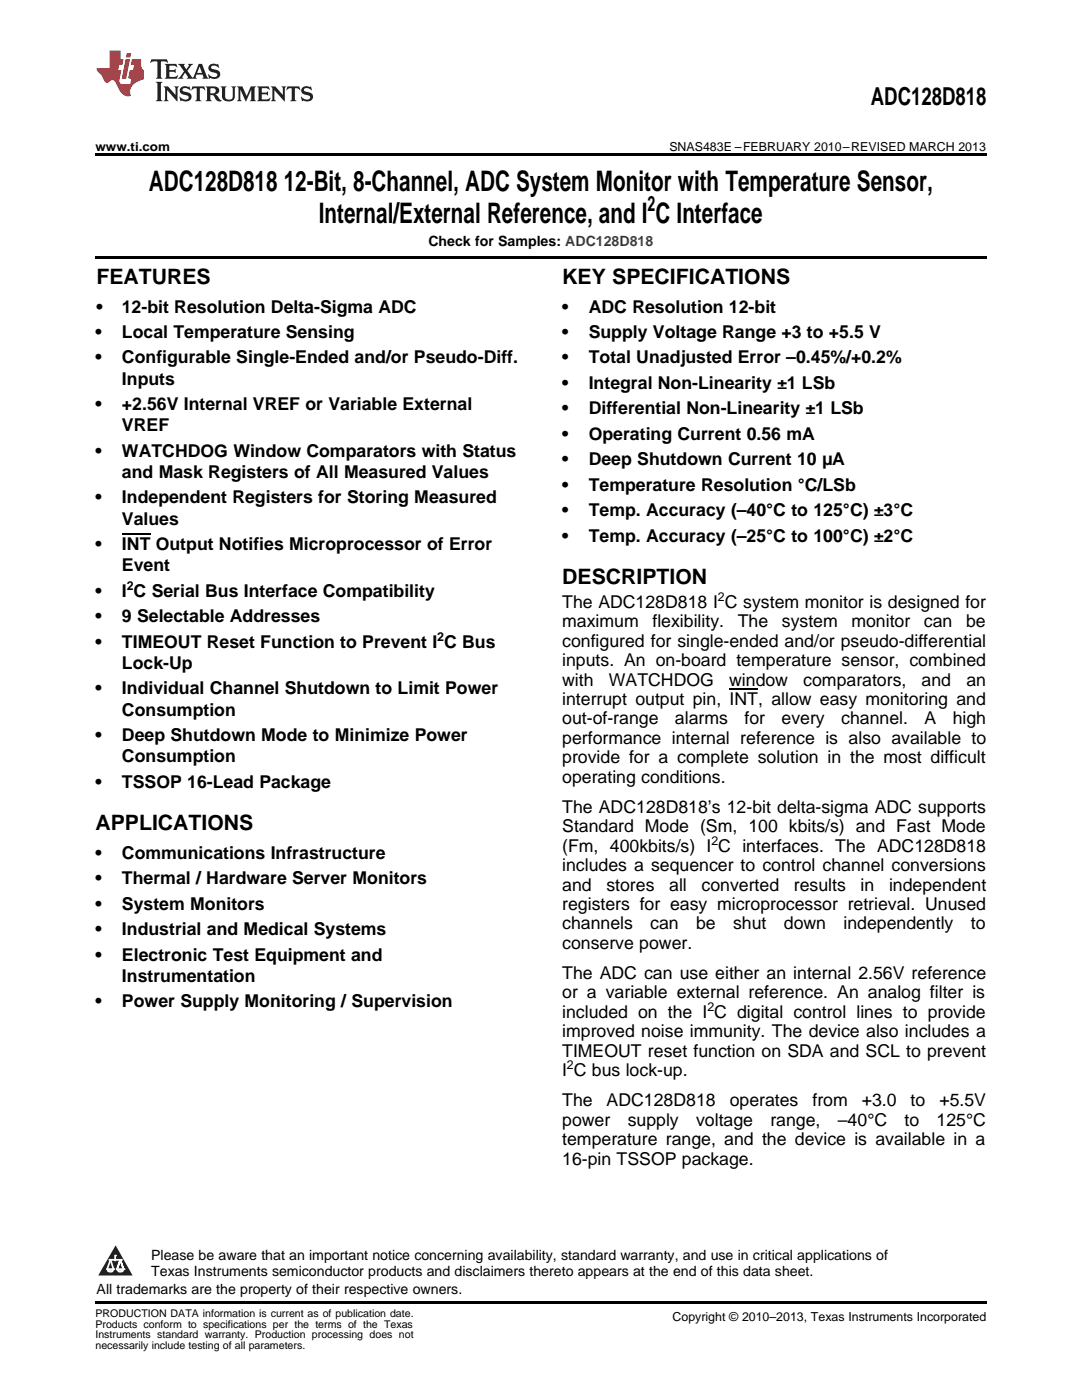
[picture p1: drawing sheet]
<svg xmlns="http://www.w3.org/2000/svg" width="216mm" height="279mm" viewBox="0 0 216 279" stroke-linecap="round" stroke-linejoin="round" font-family="sans-serif">
<defs><g id="words">
<g font-size="5.6">
<text x="29.7" y="38.1">ADC128D818</text>
<text x="56.6" y="38.1">12-Bit, 8-Channel, ADC System Monitor with Temperature Sensor,</text>
<text x="63.6" y="44.4">Internal/External Reference, and I C Interface</text>
</g>
<text font-size="4.9" x="173.8" y="21">ADC128D818</text>
<g font-size="4.2">
<text x="129.2" y="42.2">2</text>
<text x="19.2" y="56.7">FEATURES</text>
<text x="112.2" y="56.7">KEY SPECIFICATIONS</text>
<text x="112.2" y="116.6">DESCRIPTION</text>
<text x="19" y="165.7">APPLICATIONS</text>
</g>
<g font-size="3.5">
<text x="19.2" y="62.4">•</text>
<text x="24.3" y="62.4">12-bit Resolution Delta-Sigma ADC</text>
<text x="112.2" y="62.4">•</text>
<text x="117.5" y="62.4">ADC Resolution 12-bit</text>
<text x="19" y="67.5">•</text>
<text x="24.3" y="67.5">Local Temperature Sensing</text>
<text x="112.2" y="67.5">•</text>
<text x="117.5" y="67.5">Supply Voltage Range +3 to +5.5 V</text>
<text x="19" y="72.5">•</text>
<text x="24.3" y="72.5">Configurable Single-Ended and/or Pseudo-Diff.</text>
<text x="24.3" y="76.8">Inputs</text>
<text x="112.2" y="72.5">•</text>
<text x="112.2" y="77.6">•</text>
<text x="117.5" y="72.5">Total Unadjusted Error –0.45%/+0.2%</text>
<text x="117.5" y="77.6">Integral Non-Linearity ±1 LSb</text>
<text x="19" y="81.8">•</text>
<text x="24.3" y="81.8">+2.56V Internal VREF or Variable External</text>
<text x="112.2" y="82.7">•</text>
<text x="117.5" y="82.7">Differential Non-Linearity ±1 LSb</text>
<text x="24.3" y="86.1">VREF</text>
<text x="112.2" y="87.8">•</text>
<text x="117.5" y="87.8">Operating Current 0.56 mA</text>
<text x="19" y="91.2">•</text>
<text x="24.3" y="91.2">WATCHDOG Window Comparators with Status</text>
<text x="24.3" y="95.4">and Mask Registers of All Measured Values</text>
<text x="112.2" y="92.9">•</text>
<text x="117.5" y="92.9">Deep Shutdown Current 10 µA</text>
<text x="19" y="100.5">•</text>
<text x="24.3" y="100.5">Independent Registers for Storing Measured</text>
<text x="112.2" y="97.9">•</text>
<text x="117.5" y="97.9">Temperature Resolution °C/LSb</text>
<text x="24.3" y="104.7">Values</text>
<text x="112.2" y="103">•</text>
<text x="117.5" y="103">Temp. Accuracy (–40°C to 125°C) ±3°C</text>
<text x="19" y="109.8">•</text>
<text x="24.3" y="109.8">INT Output Notifies Microprocessor of Error</text>
<text x="112.2" y="108.1">•</text>
<text x="117.5" y="108.1">Temp. Accuracy (–25°C to 100°C) ±2°C</text>
<text x="19" y="119.1">•</text>
<text x="24.3" y="114">Event</text>
<text x="24.3" y="119.1">I C Serial Bus Interface Compatibility</text>
<text x="19" y="124.2">•</text>
<text x="24.3" y="124.2">9 Selectable Addresses</text>
<text x="112.2" y="121.3">The ADC128D818 I C system monitor is designed for</text>
<text x="112.2" y="125.2">maximum</text>
<text x="130.2" y="125.2">flexibility.</text>
<text x="147.2" y="125.2">The</text>
<text x="156" y="125.2">system</text>
<text x="169.9" y="125.2">monitor</text>
<text x="184.4" y="125.2">can</text>
<text x="192.8" y="125.2">be</text>
<text x="19" y="129.3">•</text>
<text x="24.3" y="129.3">TIMEOUT Reset Function to Prevent I C Bus</text>
<text x="112.2" y="129">configured for single-ended and/or pseudo-differential</text>
<text x="24.3" y="133.5">Lock-Up</text>
<text x="112.2" y="132.9">inputs. An on-board temperature sensor, combined</text>
<text x="112.2" y="136.8">with</text>
<text x="121.5" y="136.8">WATCHDOG</text>
<text x="145.5" y="136.8">window</text>
<text x="160.3" y="136.8">comparators,</text>
<text x="183.9" y="136.8">and</text>
<text x="192.8" y="136.8">an</text>
<text x="19" y="138.6">•</text>
<text x="24.3" y="138.6">Individual Channel Shutdown to Limit Power</text>
<text x="24.3" y="142.8">Consumption</text>
<text x="112.2" y="140.7">interrupt output pin, INT, allow easy monitoring and</text>
<text x="19" y="147.9">•</text>
<text x="24.3" y="147.9">Deep Shutdown Mode to Minimize Power</text>
<text x="112.2" y="144.6">out-of-range</text>
<text x="112.2" y="148.4">performance internal reference is also available to</text>
<text x="134.7" y="144.6">alarms</text>
<text x="148.5" y="144.6">for</text>
<text x="155.9" y="144.6">every</text>
<text x="167.8" y="144.6">channel.</text>
<text x="184.5" y="144.6">A</text>
<text x="190.1" y="144.6">high</text>
<text x="24.3" y="152.1">Consumption</text>
<text x="112.2" y="152.3">provide for a complete solution in the most difficult</text>
<text x="19" y="157.2">•</text>
<text x="24.3" y="157.2">TSSOP 16-Lead Package</text>
<text x="112.2" y="156.2">operating conditions.</text>
<text x="112.2" y="162.2">The ADC128D818’s 12-bit delta-sigma ADC supports</text>
<text x="112.2" y="166.1">Standard Mode (Sm, 100 kbits/s) and Fast Mode</text>
<text x="19" y="171.4">•</text>
<text x="24.3" y="171.4">Communications Infrastructure</text>
<text x="112.2" y="170">(Fm, 400kbits/s) I C interfaces. The ADC128D818</text>
<text x="112.2" y="173.8">includes a sequencer to control channel conversions</text>
<text x="19" y="176.5">•</text>
<text x="24.3" y="176.5">Thermal / Hardware Server Monitors</text>
<text x="112.2" y="177.7">and</text>
<text x="121" y="177.7">stores</text>
<text x="133.5" y="177.7">all</text>
<text x="140" y="177.7">converted</text>
<text x="158.4" y="177.7">results</text>
<text x="171.7" y="177.7">in</text>
<text x="177.4" y="177.7">independent</text>
<text x="19" y="181.5">•</text>
<text x="24.3" y="181.5">System Monitors</text>
<text x="112.2" y="181.6">registers for easy microprocessor retrieval. Unused</text>
<text x="112.2" y="185.5">channels</text>
<text x="129.8" y="185.5">can</text>
<text x="138.9" y="185.5">be</text>
<text x="146.3" y="185.5">shut</text>
<text x="156.4" y="185.5">down</text>
<text x="168.3" y="185.5">independently</text>
<text x="193.7" y="185.5">to</text>
<text x="19" y="186.6">•</text>
<text x="19" y="191.7">•</text>
<text x="24.3" y="186.6">Industrial and Medical Systems</text>
<text x="24.3" y="191.7">Electronic Test Equipment and</text>
<text x="112.2" y="189.4">conserve power.</text>
<text x="24.3" y="195.9">Instrumentation</text>
<text x="112.2" y="195.4">The ADC can use either an internal 2.56V reference</text>
<text x="19" y="201">•</text>
<text x="24.3" y="201">Power Supply Monitoring / Supervision</text>
<text x="112.2" y="199.2">or a variable external reference. An analog filter is</text>
<text x="112.2" y="203.1">included on the I C digital control lines to provide</text>
<text x="112.2" y="207">improved noise immunity. The device also includes a</text>
<text x="112.2" y="210.9">TIMEOUT reset function on SDA and SCL to prevent</text>
<text x="112.2" y="214.8">I C bus lock-up.</text>
<text x="112.2" y="220.8">The</text>
<text x="121" y="220.8">ADC128D818</text>
<text x="145.6" y="220.8">operates</text>
<text x="162.1" y="220.8">from</text>
<text x="172" y="220.8">+3.0</text>
<text x="181.7" y="220.8">to</text>
<text x="187.4" y="220.8">+5.5V</text>
<text x="112.2" y="224.6">power</text>
<text x="125.2" y="224.6">supply</text>
<text x="138.9" y="224.6">voltage</text>
<text x="153.7" y="224.6">range,</text>
<text x="167.2" y="224.6">–40°C</text>
<text x="180.5" y="224.6">to</text>
<text x="186.9" y="224.6">125°C</text>
<text x="112.2" y="228.5">temperature range, and the device is available in a</text>
<text x="112.2" y="232.4">16-pin TSSOP package.</text>
</g>
<g font-size="2.8">
<text x="85.5" y="49">Check for Samples: ADC128D818</text>
<text x="30.2" y="251.5">Please be aware that an important notice concerning availability, standard warranty, and use in critical applications of</text>
<text x="30.2" y="254.7">Texas Instruments semiconductor products and disclaimers thereto appears at the end of this data sheet.</text>
<text x="19.3" y="258.2">All trademarks are the property of their respective owners.</text>
</g>
<g font-size="2.5">
<text x="19" y="30.1">www.ti.com</text>
<text x="133.6" y="30.1">SNAS483E –FEBRUARY 2010–REVISED MARCH 2013</text>
<text x="25.3" y="117.7">2</text>
<text x="143.3" y="119.9">2</text>
<text x="87.2" y="127.8">2</text>
<text x="142" y="168.6">2</text>
<text x="141.1" y="201.7">2</text>
<text x="113.1" y="213.4">2</text>
<text x="134.2" y="263.6">Copyright © 2010–2013, Texas Instruments Incorporated</text>
</g>
<g font-size="2.1">
<text x="19" y="262.9">PRODUCTION DATA information is current as of publication date.</text>
<text x="19" y="265">Products conform to specifications per the terms of the Texas</text>
<text x="19" y="267.1">Instruments standard warranty. Production processing does not</text>
<text x="19" y="269.2">necessarily include testing of all parameters.</text>
</g>
<g font-size=".4" fill="#fff">
<text x="19" y="56.5">1</text>
<text x="19" y="258.2">2</text>
</g>
</g></defs>
<path d="M19 259.7h177.8v.5h-177.8z" fill="#000"/>
<path d="M23.1 248.5l3.4 6.1h-6.9z" fill="#231f20"/>
<path d="M21.4 253.3h1.2l-.3 .5h-.3a.55 .55 0 0 1-.6-.5z" fill-rule="evenodd" fill="#fff"/>
<path d="M21.4 253.3h1.2l-.3 .5h-.3a.55 .55 0 0 1-.6-.5z" fill="none" stroke="#231f20" stroke-width=".34"/>
<path d="M21.4 253.3l1.2 .1-.3 .4h-.5z" fill="none" stroke="#fff" stroke-width=".34"/>
<path d="M23 251.5h.1" fill="none" stroke="#fff" stroke-width=".34"/>
<path d="M23 250.6v.9z" fill="#fff"/>
<path d="M23 250.6v.9z" fill="none" stroke="#fff" stroke-width=".34"/>
<circle cx="23" cy="250.6" r=".17" fill="#fff"/>
<path d="M21.9 251.4h.1" fill="none" stroke="#fff" stroke-width=".34"/>
<path d="M21.9 251.4h2.3z" fill="#fff"/>
<path d="M21.9 251.4h2.3z" fill="none" stroke="#fff" stroke-width=".34"/>
<circle cx="24.2" cy="251.4" r=".17" fill="#fff"/>
<path d="M23.3 253.3h.1" fill="none" stroke="#fff" stroke-width=".34"/>
<path d="M24 251.4l-.7 1.9z" fill="#fff"/>
<path d="M24 251.4l-.7 1.9z" fill="none" stroke="#fff" stroke-width=".34"/>
<path d="M24 251.4l.7 1.9z" fill="#fff"/>
<path d="M24 251.4l.7 1.9z" fill="none" stroke="#fff" stroke-width=".34"/>
<path d="M24.6 253.3h.1" fill="none" stroke="#fff" stroke-width=".34"/>
<circle cx="21.4" cy="253.3" r=".17" fill="#fff"/>
<path d="M22.1 251.4l-.7 1.9z" fill="#fff"/>
<path d="M22.1 251.4l-.7 1.9z" fill="none" stroke="#fff" stroke-width=".34"/>
<path d="M22.1 251.4l.5 1.9z" fill="#fff"/>
<path d="M22.1 251.4l.5 1.9z" fill="none" stroke="#fff" stroke-width=".34"/>
<circle cx="22.6" cy="253.3" r=".17" fill="#fff"/>
<path d="M23.4 253.3h1.3a.65 .65 0 0 1-.7 .5 .65 .65 0 0 1-.6-.5z" fill-rule="evenodd" fill="#fff"/>
<path d="M23.4 253.3h1.3a.65 .65 0 0 1-.7 .5 .65 .65 0 0 1-.6-.5z" fill="none" stroke="#231f20" stroke-width=".34"/>
<path d="M23.4 253.3h1.3l-.4 .5h-.6z" fill="none" stroke="#fff" stroke-width=".34"/>
<path d="M23.3 253.3h.1" fill="none" stroke="#fff" stroke-width=".34"/>
<circle cx="24.7" cy="253.3" r=".17" fill="#fff"/>
<path d="M19 30.6h177.8v.5h-177.8zM19 51h177.8v.6h-177.8z" fill="#000"/>
<path d="M30.2 11.8l-.2 .8a1.31 1.31 0 0 1 1.4-.3v2.9l-.3 .5h1.3l-.3-.5v-2.7l.3-.3a1.09 1.09 0 0 1 1.1 .4l-.2-.8zM32.9 12.8l.3 .4v2l-.3 .5h2.4l.2-.7a1.48 1.48 0 0 1-1.7 .3v-1l1 .1 .2 .2v-.9l-.2 .3h-1v-.7l.2-.2a1.73 1.73 0 0 1 1.4 .3l-.2-.6zM35.5 12.8l1.2 1.4-.7 1-.5 .5h1.1l-.2-.3 .5-.9 .6 .9-.2 .3h2l-.3-.3 .2-.5h1.2l.2 .5-.2 .3h1.2l-.3-.4-1-2.5h-.6l-1.3 2.7-1-1.4 1.1-1.3h-1l.2 .2-.5 .9-.5-.9 .2-.2zM39.8 13.3l.5 1.3h-1zM41.9 12.9a.83 .83 0 0 0-.3 1 .83 .83 0 0 0 .8 .5l.8 .2 .2 .3a1 1 0 0 1-1 .5 1 1 0 0 1-.8-.6l.1 .9 .2-.1a1.65 1.65 0 0 0 2-.5 .89 .89 0 0 0-.8-1.2l-.8-.2-.2-.3a.91 .91 0 0 1 1.6 .2l-.2-.8h-.4a1.34 1.34 0 0 0-1.2 .1zM31.1 16.3l.3 .5v2.9l-.3 .5h1.3l-.3-.5v-2.9l.3-.5zM32.7 17.2l.2 .5v2l-.2 .5h.9l-.3-.5 .1-1.7 2 2.2v-2.5l.3-.5h-.9l.2 .3v1.4l-1.5-1.7zM36.2 17.4a.83 .83 0 0 0-.3 .9 .83 .83 0 0 0 .8 .6l.8 .2 .2 .3a1 1 0 0 1-1 .5 1 1 0 0 1-.8-.6l.1 .9 .2-.1a1.66 1.66 0 0 0 2-.5 .89 .89 0 0 0-.9-1.2l-.7-.2-.2-.3a.91 .91 0 0 1 1.6 .2l-.2-.9-.4 .1a1.36 1.36 0 0 0-1.2 .1zM38.4 17.2l-.2 .9a.61 .61 0 0 1 1.1-.3v1.9l-.4 .5h1.3l-.3-.5v-1.9l.2-.2a.81 .81 0 0 1 .8 .5l-.1-.9zM41 17.2l.3 .5v2l-.3 .5h1.3l-.3-.3v-.9a.72 .72 0 0 1 .9 .6 .85 .85 0 0 0 1.4 .5l-.5-.3-.5-.7-.3-.3a.78 .78 0 0 0 .7-.7 .78 .78 0 0 0-.7-.8zM42 17.7l.2-.1a.6 .6 0 0 1 .7 .1 .6 .6 0 0 1 .1 .7l-.2 .2h-.8zM44 17.2l.3 .3a3.4 3.4 0 0 0 .3 2.4 1.57 1.57 0 0 0 2.2-.3l.1-2.1 .2-.3h-1l.3 .5v1.5a.76 .76 0 0 1-.7 .7 .76 .76 0 0 1-.8-.7v-1.5l.3-.5zM47.3 17.2l.3 .5v2l-.3 .5h.9l-.2-.5v-1.8l1 2.3 1.1-2.3v1.8l-.2 .5h1.2l-.3-.5v-2l.3-.5h-1.1l-.8 2-.8-2zM51.3 17.2l.3 .5v2l-.3 .5h2.4l.2-.7a1.49 1.49 0 0 1-1.6 .3l-.1-1h1l.3 .3v-.9l-.3 .3h-1v-.7l.3-.2a1.73 1.73 0 0 1 1.4 .3l-.3-.7zM54.1 17.2l.3 .5v2l-.3 .5h1l-.4-.5 .1-1.7 2 2.2v-2.5l.3-.5h-.9l.2 .3v1.4l-1.5-1.7zM57.4 17.2l-.2 .9a.8 .8 0 0 1 1-.5v2.1l-.3 .5h1.3l-.4-.5v-1.9l.2-.2a.81 .81 0 0 1 .9 .5l-.2-.9zM60.4 17.4a.83 .83 0 0 0-.3 .9 .83 .83 0 0 0 .8 .6l.8 .2 .2 .3a1 1 0 0 1-1 .5 1 1 0 0 1-.8-.6l.2 .9 .1-.1a1.66 1.66 0 0 0 2-.5 .89 .89 0 0 0-.8-1.2l-.8-.2-.2-.3a.91 .91 0 0 1 1.6 .2l-.2-.9-.3 .1a1.35 1.35 0 0 0-1.3 .1z" fill="#231f20"/>
<path d="M21.9 10.1v3.5h-2.6a2.13 2.13 0 0 0 .9 1.4l.4 .6a.94 .94 0 0 0 1.1 .9 .75 .75 0 0 1 .6-.5 .75 .75 0 0 1 .7 .4l.5 1a2.1 2.1 0 0 0 2.6 1.7 2.2 2.2 0 0 1 1.7-3l.9-.3v-1.8a1.16 1.16 0 0 1-.5-1v-1.2h-1.9l-.2 1.2h.7l-.3 1h-.6l-.3 1.3v.3l.6 .1-.2 1.1h-.9a.93 .93 0 0 1-1.3-.8l.4-2h-.6l.2-1h.6l.3-1.2h-.6v-1.7zM25.1 11.8l-.8 3.9h.9l.7-3.9zM25.3 10.6l-.2 .9h.9l.2-.9z" fill="#ee1d23"/>
<path d="M24.3 106.7h5.7M145.6 137.6h5.7" fill="none" stroke="#000" stroke-width=".25"/>
<use href="#words"/>
</svg>
